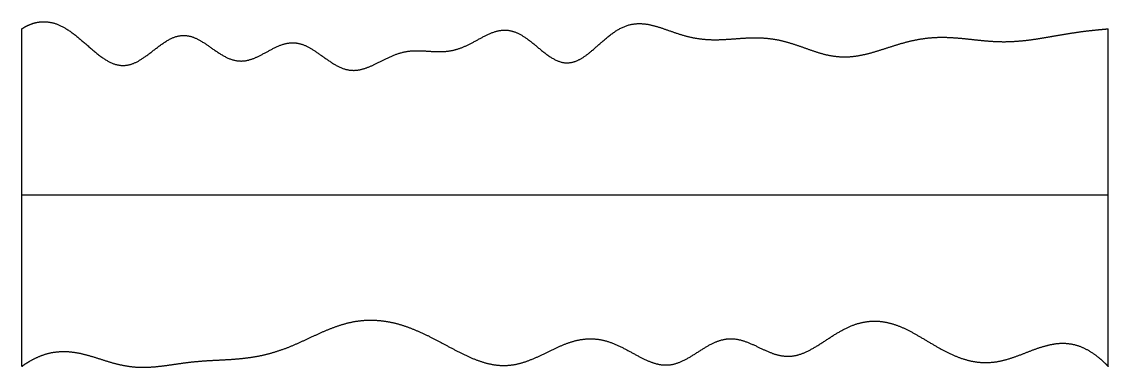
# Model space of a CAD drawing. Header units: millimetres. Extents: x 0 to 10, y -0.1 to 3.1.
import ezdxf

# ---------------------------------------------------------------- set-up
doc = ezdxf.new("R2010")
doc.units = ezdxf.units.MM
doc.layers.get('0').update_dxf_attribs({"linetype": 'CONTINUOUS'})

msp = doc.modelspace()

# ---------------------------------------------------------------- linework, layer by layer
for points in [[(0, 3.055), (0.021, 3.068), (0.063, 3.092), (0.125, 3.116), (0.208, 3.129), (0.31, 3.11), (0.41, 3.061), (0.509, 2.987), (0.607, 2.9), (0.705, 2.813), (0.801, 2.745), (0.898, 2.71), (0.994, 2.715), (1.091, 2.762), (1.188, 2.835), (1.285, 2.915), (1.382, 2.977), (1.479, 3.005), (1.577, 2.987), (1.674, 2.932), (1.772, 2.859), (1.87, 2.792), (1.969, 2.753), (2.069, 2.754), (2.169, 2.792), (2.27, 2.851), (2.37, 2.906), (2.469, 2.935), (2.568, 2.925), (2.666, 2.877), (2.763, 2.806), (2.86, 2.734), (2.957, 2.681), (3.055, 2.663), (3.154, 2.683), (3.254, 2.728), (3.355, 2.783), (3.457, 2.829), (3.559, 2.854), (3.661, 2.856), (3.764, 2.847), (3.866, 2.841), (3.968, 2.851), (4.069, 2.885), (4.17, 2.938), (4.27, 2.996), (4.369, 3.04), (4.468, 3.052), (4.566, 3.023), (4.664, 2.958), (4.76, 2.875), (4.856, 2.796), (4.95, 2.743), (5.044, 2.732), (5.138, 2.766), (5.232, 2.836), (5.327, 2.924), (5.424, 3.009), (5.523, 3.073), (5.623, 3.106), (5.725, 3.107), (5.829, 3.084), (5.932, 3.048), (6.035, 3.01), (6.137, 2.98), (6.239, 2.96), (6.34, 2.953), (6.442, 2.954), (6.544, 2.962), (6.646, 2.97), (6.748, 2.975), (6.851, 2.971), (6.953, 2.957), (7.054, 2.932), (7.155, 2.898), (7.255, 2.861), (7.355, 2.827), (7.456, 2.803), (7.556, 2.793), (7.658, 2.798), (7.759, 2.817), (7.861, 2.846), (7.963, 2.879), (8.065, 2.912), (8.166, 2.941), (8.268, 2.962), (8.369, 2.975), (8.471, 2.979), (8.573, 2.975), (8.674, 2.965), (8.777, 2.954), (8.879, 2.943), (8.981, 2.936), (9.083, 2.935), (9.185, 2.942), (9.287, 2.953), (9.389, 2.969), (9.491, 2.987), (9.593, 3.005), (9.694, 3.021), (9.796, 3.035), (9.878, 3.044), (9.939, 3.05), (9.98, 3.053), (10, 3.055)], [(0, -0.055), (0, 0.069), (0, 0.318), (0, 0.691), (0, 1.189), (0, 1.811), (0, 2.309), (0, 2.682), (0, 2.931), (0, 3.055)], [(10, -0.055), (10, 0.069), (10, 0.318), (10, 0.691), (10, 1.189), (10, 1.811), (10, 2.309), (10, 2.682), (10, 2.931), (10, 3.055)], [(0, 1.527), (0.4, 1.527), (1.2, 1.527), (2.4, 1.527), (4, 1.527), (6, 1.527), (7.6, 1.527), (8.8, 1.527), (9.6, 1.527), (10, 1.527)], [(0, -0.055), (0.02, -0.04), (0.061, -0.012), (0.121, 0.023), (0.202, 0.058), (0.302, 0.082), (0.403, 0.087), (0.503, 0.076), (0.603, 0.052), (0.704, 0.02), (0.804, -0.013), (0.905, -0.04), (1.006, -0.059), (1.108, -0.065), (1.21, -0.06), (1.312, -0.048), (1.414, -0.033), (1.516, -0.018), (1.618, -0.007), (1.719, 0), (1.821, 0.005), (1.923, 0.01), (2.025, 0.018), (2.127, 0.031), (2.228, 0.05), (2.329, 0.077), (2.429, 0.111), (2.528, 0.152), (2.626, 0.197), (2.723, 0.244), (2.822, 0.288), (2.921, 0.325), (3.021, 0.354), (3.124, 0.371), (3.226, 0.375), (3.329, 0.367), (3.431, 0.348), (3.531, 0.318), (3.63, 0.28), (3.727, 0.235), (3.824, 0.185), (3.921, 0.133), (4.019, 0.08), (4.119, 0.031), (4.22, -0.01), (4.321, -0.038), (4.422, -0.05), (4.523, -0.043), (4.622, -0.019), (4.721, 0.02), (4.819, 0.068), (4.918, 0.117), (5.018, 0.161), (5.118, 0.192), (5.22, 0.205), (5.323, 0.198), (5.426, 0.169), (5.528, 0.122), (5.63, 0.065), (5.73, 0.009), (5.83, -0.033), (5.928, -0.049), (6.026, -0.033), (6.123, 0.013), (6.22, 0.076), (6.318, 0.14), (6.416, 0.189), (6.516, 0.209), (6.616, 0.195), (6.716, 0.156), (6.817, 0.105), (6.917, 0.059), (7.016, 0.034), (7.114, 0.038), (7.212, 0.071), (7.31, 0.126), (7.409, 0.192), (7.509, 0.258), (7.61, 0.313), (7.712, 0.35), (7.815, 0.367), (7.916, 0.364), (8.016, 0.341), (8.114, 0.303), (8.21, 0.253), (8.306, 0.196), (8.403, 0.138), (8.5, 0.083), (8.599, 0.036), (8.7, 0.001), (8.802, -0.019), (8.905, -0.022), (9.007, -0.008), (9.109, 0.021), (9.209, 0.059), (9.309, 0.099), (9.408, 0.134), (9.507, 0.158), (9.605, 0.164), (9.704, 0.148), (9.802, 0.108), (9.881, 0.056), (9.941, 0.005), (9.98, -0.034), (10, -0.055)]]:
    msp.add_open_spline(points, degree=5)

doc.saveas('drawing.dxf')
